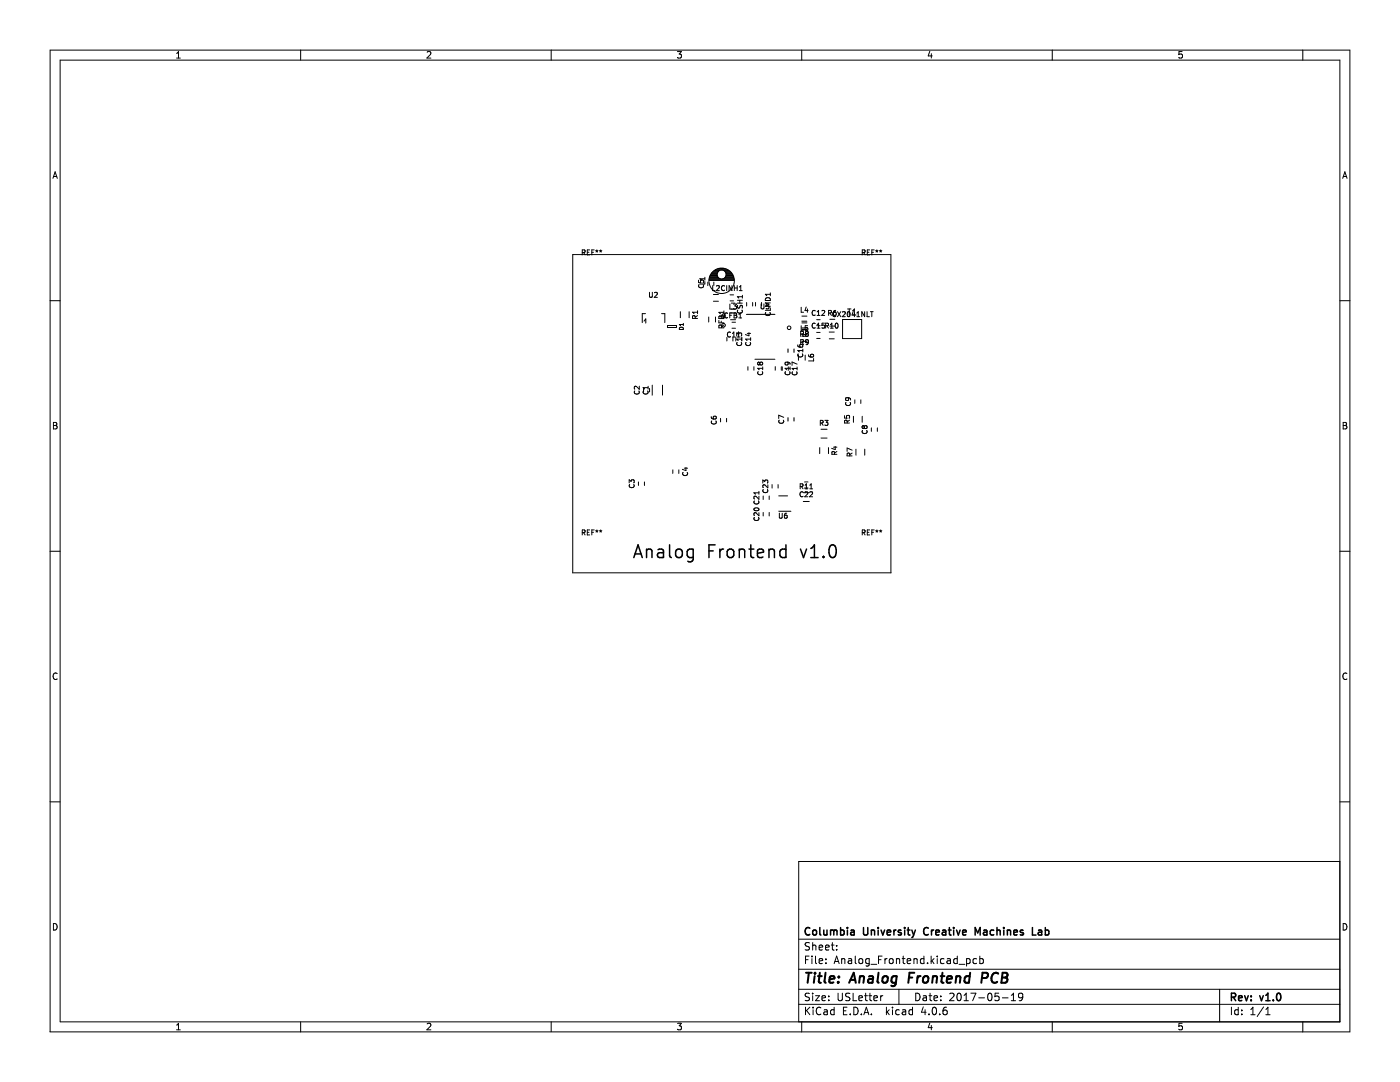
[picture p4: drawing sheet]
<svg xmlns="http://www.w3.org/2000/svg" width="279mm" height="216mm" viewBox="0 0 279 216" stroke-linecap="round" stroke-linejoin="round" font-family="sans-serif">
<g fill="none" stroke="#000" stroke-width=".2">
<path d="M10 10h259.4v195.9h-259.4zM12 12h255.4v191.9h-255.4zM35.2 11.6h.8M35.2 10.7l.4-.4v1.3M60 10v2M85.2 10.4l.5-.1 .3 .4-.8 .9h.8M110 10v2M135.2 10.3h.8l-.4 .5 .3 .1v.6l-.2 .1-.5-.1M160 10v2M185.6 10.2l-.4 1h.9M185.9 10.7v.9M210 10v2"/>
<path d="M235.9 10.3h-.6l-.1 .6 .2-.1h.5l.1 .2-.1 .5-.2 .1-.5-.1M260 10v2M10.6 35.6l.4-1.3 .4 1.3M10.7 35.2h.6M268 35.6l.4-1.3 .4 1.3M268.1 35.2h.6M114.3 50.8h63.5v63.5h-63.5zM116.2 50.4l.5-.1v-.3l-.5-.1v1M116.4 50.4l.4 .5M117.2 50.3h.3M117.7 49.9h-.5v1h.5M118.1 50.3h.3"/>
<path d="M118.6 49.9h-.5v1M118.9 50l.2 .1M119.1 49.9v.2M119.1 50.1l-.1 .2M119.1 50.1l.2 .2M119.3 50l-.2 .1M119.6 50l.3 .1M119.9 49.9v.2M119.9 50.1l-.2 .2M119.9 50.1l.1 .2M120.1 50l-.2 .1M129.6 58.3v.8l.2 .2 .4-.2v-.8"/>
<path d="M130.6 58.4l.4-.1 .2 .3-.6 .7h.6M139.4 55.9v.5h.5l-.1-.4 .5-.1v.5M139.5 56.8a.44 .44 0 0 0 .4 .6 .44 .44 0 0 0 .4-.6M140.7 55.3v.6M140.7 56.2v.5h-1M140.7 55.6h-1l.3 .3M141.3 56.3v.7M141.5 56h5M141.5 55.8h5M141.5 55.7h2.4M141.6 55.5h1.9M141.6 55.4h1.8"/>
<path d="M141.6 55.3h1.7M141.7 55.1h1.5M141.8 55h1.3M141.8 54.8h1.3M141.9 54.7h1.2M142 54.6h1.1M142.1 54.4h1.1M142.2 57v1h.5M142.2 54.3h1.1M142.4 58.8h1M142.4 54.1h1M142.5 56.3v.7"/>
<path d="M142.6 54h1M142.8 53.9h2.5M143 57.1l.4-.1 .2 .3-.7 .7h.7M143.1 53.7h1.9M143.5 53.6h1M144.1 55.7h2.4M144.5 54h1M144.5 55.5h2M144.6 57.1a.44 .44 0 0 0-.6 .4 .44 .44 0 0 0 .6 .4M144.6 54.1h1M144.7 55.4h1.7M144.8 54.3h1"/>
<path d="M144.8 55.3h1.6M144.8 54.4h1.1M144.9 55.1h1.4M144.9 54.6h1.1M144.9 55h1.4M144.9 54.7h1.2M144.9 54.8h1.3M145 57v1M145.7 58.8h.7M146.1 57v1l-.6-1v1M146.6 57v1M146.6 57.5h.5"/>
<path d="M147.1 57v1M147.2 59.9h1M147.6 58h.5M147.6 57.3l.2-.3v1M147.6 59.9v.6M148.2 59.2h-1l.2 .3M148.2 58.9v.6M152.9 59.5a.52 .52 0 0 1 .6-.1 .52 .52 0 0 1 .2 .6h-1zM153.7 58.4v.6M153.7 58.7h-1l.3 .3M172.1 50.4l.5-.1v-.3l-.5-.1v1M172.3 50.4l.4 .5"/>
<path d="M173.1 50.3h.3M173.6 49.9h-.5v1h.5M174 50.3h.3M174.5 49.9h-.5v1M174.8 50l.2 .1M175 49.9v.2M175 50.1l-.2 .2M175 50.1l.1 .2M175.2 50l-.2 .1M175.5 50l.3 .1M175.8 49.9v.2M175.8 50.1l-.2 .2"/>
<path d="M175.8 50.1l.1 .2M176 50l-.2 .1M10 60h2M126.7 78a.44 .44 0 0 0 .4 .6 .44 .44 0 0 0 .4-.6M127.6 77.1v.6l-.7-.6-.3 .2 .1 .3M128.4 77.5v.7M128.4 78a.44 .44 0 0 0 .4 .6 .44 .44 0 0 0 .4-.6M128.5 64.1l.4-.5v.9M128.8 62.6h-.6v1.8M129.3 77.1v.5M129.3 77.4h-1l.3 .2M129.6 77.5v.7"/>
<path d="M130.2 76.9v2M132 62.6h.7v1.8M132.2 76.9v2M133.2 65h1.8v.4h-1.8zM135.6 65.4a.43 .43 0 0 1 .5-.1 .43 .43 0 0 1 .3 .4h-.8zM135.8 62.2v1.2M136.4 64.5v.5M136.4 64.8h-.8l.2 .2M137.5 62.2v1.2M138.7 63.5v-.4l-.4-.1-.1 .5h1M139.2 63l-.5 .3M139.2 62v.6"/>
<path d="M139.2 62.3h-1l.3 .3M141.4 63.3v1M142.4 60.1h1M142.8 63.3v1M143.5 63.9v.5h1M143.5 63.1l.3-.1 .1 .2 .4-.2 .2 .2v.4h-1zM143.9 63.2v.4M143.9 64.1v.3M144 65.4l-.1-.5h-.3l-.1 .5h1M144.5 62.3h-1l.3 .3M144.5 64.8l-.5 .4M144.5 62v.6"/>
<path d="M145.1 67.3v.7M145.2 62.5a.44 .44 0 0 0-.6 .4 .44 .44 0 0 0 .6 .4M145.6 62.9h.4M145.7 60.7v1h1.1l.2-.5-.3-.1 .3-.4h-.6M145.7 60h.7M145.8 66.3a.44 .44 0 0 0-.6 .4 .44 .44 0 0 0 .6 .5M145.8 63.8h1M145.8 62.4h1M146 60.5h.7M146.1 65.5h.7M146.1 64.3h.7M146.1 62.4h-.5v1"/>
<path d="M146.2 67.2h.5M146.2 66.5l.3-.3v1M146.3 67.3v.7M146.4 61.6l.1 .1M146.5 62.4h.3l.2 .2-.2 .3 .3 .3-.2 .2h-.4zM146.5 62.9h.3M146.8 67.3v.7M147.1 68.3a.44 .44 0 0 0 .4 .7 .44 .44 0 0 0 .4-.7M147.1 67.2h.6M147.1 66.5l.3-.3v1M147.2 60.5h1M147.2 60.9l.1 .5a.42 .42 0 0 0 .5-.4h.3v.5"/>
<path d="M147.3 61.9a.44 .44 0 0 0 .4 .6 .44 .44 0 0 0 .4-.6M147.4 66.6l.2-.2 .3 .1v.5M147.4 66.8l-.4-.4v.6M147.4 63.4h.6M147.4 62.7l.3-.3v1M148 67.7h-1l.3 .3M148 67.3v.7M148.9 68.3a.44 .44 0 0 0 .4 .7 .44 .44 0 0 0 .4-.7M149 62.7h5.7M149 60.4v.7M149.1 66.5h.7M149.3 73.2v.7"/>
<path d="M149.5 66.4v.6l-.7-.2M149.8 67.7h-1l.3 .3M149.8 67.4v.6M150.2 60.4v.7M150.5 73.2v.7M150.7 71.7h4M150.8 60.4v.7M151.3 74.2a.44 .44 0 0 0 .4 .6 .44 .44 0 0 0 .4-.6M151.6 72.4l.2-.1 .4 .1-.2 .4-.4-.2M151.6 72.4l-.1-.1-.3 .1 .2 .4 .2-.2M151.6 72.4v.2M151.9 60.6v.8l.2 .2 .4-.2v-.8"/>
<path d="M152 60.4v.7M152.2 73.2v.6M152.2 73.5h-1l.3 .3M152.8 62.3a.44 .44 0 0 0 .4 .7 .44 .44 0 0 0 .4-.7M153.4 60.6h-.5v.5h.5v.4h-.5M153.7 61.4v.5h-1M153.7 60.4h-1l.8 .4-.8 .3h1M154.7 73.2v.7M155.9 73.2v.7M156.1 73.2v.7M156.8 74.2a.44 .44 0 0 0 .4 .6 .44 .44 0 0 0 .4-.6M157.1 72.3l.2 .1-.1 .3-.4 .1-.1-.4 .2-.1h.5l.3 .4"/>
<path d="M157.3 69.6v.7M157.3 73.2v.7M157.7 73.5h-1l.3 .3M157.7 73.2v.6M158.2 74.2a.44 .44 0 0 0 .4 .6 .44 .44 0 0 0 .4-.6M158.5 69.6v.7M159.1 73.2v.6M159.1 72.7l-1-.5v.7M159.1 73.5h-1l.3 .3M159.2 68.8l.3 .4 .5 .1 .2-.2-.1-.3h-.5v.3l.2 .2M159.3 70.6a.44 .44 0 0 0 .4 .6 .44 .44 0 0 0 .4-.6M159.3 70.9v1"/>
<path d="M159.8 66.6h.5v-.4l-.5-.1v1M159.8 68.3l.5-.1v-.3l-.5-.1v1M159.9 61.3v1h.5M159.9 65v1h.5M160 65.4h1M160 66.6l.4 .5M160 64.1h1M160 65.7h1M160 64.4h1M160 63.1h1M160 68.1h1M160 66.8h1"/>
<path d="M160 68.3l.4 .5M160.2 70h-1l.3 .2M160.2 69.7v.5M160.7 70.9v1M160.9 61.3l-.2 .7h.6M160.9 66.6l-.2-.2 .2-.3 .4 .2-.2 .3M160.9 66.6l-.2 .1 .2 .4M160.9 66.6h.2M161.1 66.6l.2 .1-.1 .4h-1.2M161.1 61.6v.7M161.2 65h-.5v.5l.4-.1 .1 .5h-.5M161.3 68.2l-.2 .2-.3-.1v-.4l.3-.1 .2 .2v.5l-.5 .3"/>
<path d="M161.4 70.8l.2 .4 .6 .1 .2-.2-.1-.4-.5 .1v.3l.1 .2M162.4 71.5v.5h-1M162.7 62a.44 .44 0 0 0-.6 .4 .44 .44 0 0 0 .6 .4M162.7 64.6a.44 .44 0 0 0-.6 .4 .44 .44 0 0 0 .6 .4M163 63.8h.7M163 65h.7M163 66.3h.7M163 67.5h.7M163.1 62.9h.5M163.1 62.2l.3-.3v1M163.1 64.8l.3-.3v1M163.1 65.5h.5"/>
<path d="M164 62l.4-.1 .2 .3-.6 .7h.6M164 65.4h.1M164.5 64.5h-.4l-.1 .5 .4-.1 .2 .2-.1 .3h-.4M164.8 65h.5v-.4l-.5-.1v1M165 65l.3 .5M165.4 62.5l.4-.1 .1-.4-.5-.1v1M165.5 66.3h1M165.5 67.6h1M165.6 62.5l.3 .4M165.6 65.1h1M165.6 63.7h1M165.7 64.8l.3-.3v1"/>
<path d="M165.7 65.5h.6M166.8 61.9l-.4 .3-.1 .6 .2 .1 .3-.1v-.4l-.3-.1-.2 .2M166.8 62.3a.44 .44 0 0 0-.6 .4 .44 .44 0 0 0 .6 .4M166.8 64.5h.1a.49 .49 0 0 1 .4 .5 .49 .49 0 0 1-.5 .4l-.1-.3zM167.1 62.2l.7 1M167.8 62.2l-.7 1M168.1 62.3l.4-.1 .2 .3-.6 .7h.6M168.1 63.8h3.9v3.8h-3.9zM169.1 61.7h.7M169.2 79.4l.2 .1-.1 .3-.5 .1-.1-.4 .2-.1h.6l.2 .4M169.2 62.2h.1a.49 .49 0 0 1 .4 .5 .49 .49 0 0 1-.5 .4l-.1-.3zM169.5 61.7v1.2"/>
<path d="M170.2 62l.3-.3v1.5M170.3 62.1l-.3 .8h.9M170.6 79.8v.7M171 63.2h.6M171 62.5l.3-.3v1M171.8 79.8v.7M172.6 62.2v1l-.6-1v1M173 62.2v1h.5M173.7 62.2h.6M174 62.2v1M267.4 60h2M10.7 84.3h.4l.2 .2-.2 .4 .2 .1 .1 .3-.2 .3h-.5z"/>
<path d="M10.7 84.9h.4M125.6 96.4v-.7l.3 .4 .1-.3h.5v.6M125.7 96.7a.44 .44 0 0 0 .4 .6 .44 .44 0 0 0 .4-.6M127.4 96.2v.7M128.6 96.2v.7M134.3 93.8v.7M135.5 93.8v.7M136.3 94.3a.45 .45 0 0 0 .4 .6 .45 .45 0 0 0 .5-.6M136.6 93.4h.6M136.9 93.3v.6l-.7-.2M137.1 94.3h.1M142 83.1l.2 .5h.6l.2-.2-.1-.3h-.5l-.1 .3 .2 .2"/>
<path d="M142 84a.44 .44 0 0 0 .5 .6 .44 .44 0 0 0 .4-.6M143.8 83.5v.7M145 83.5v.7M150.6 100a.44 .44 0 0 0 .4 .6 .44 .44 0 0 0 .4-.6M151.5 99v.6l-.8-.6-.2 .2 .1 .4M151.5 98.1v.5M151.5 98.3h-1l.2 .3M152.2 96.4v-.6l.4 .3 .1-.3h.4v.6M152.3 99v.7M152.3 97.7a.44 .44 0 0 0 .4 .6 .44 .44 0 0 0 .4-.6M153.2 96.7v.6l-.7-.6-.3 .2 .1 .4M153.5 99v.7"/>
<path d="M154.1 96.7v.7M155.3 96.7v.7M155.4 98.9h1.8M155.5 83.8a.44 .44 0 0 0 .4 .7 .44 .44 0 0 0 .4-.7M156.4 83.3l-1-.5v.7M157.3 83.3v.7M158.5 83.3v.7M159.7 97.1l.5-.1v-.4l-.5-.1v1M159.9 97.1l.4 .4M160.3 98.2a.44 .44 0 0 0-.7 .4 .44 .44 0 0 0 .7 .4M160.3 98.3h1.2M160.6 97.4h.7"/>
<path d="M160.6 96.2h.7M160.6 98.2l.4-.1 .2 .3-.6 .7h.6M160.6 97.5h.6M160.6 96.8l.3-.3v1M161.6 96.8l.3-.3v1M161.6 98.2l.4-.1 .2 .3-.6 .7h.6M161.6 97.5h.6M163.6 89.3v1.2M163.7 84.4h.5v-.4l-.5-.1v1M163.9 87.4h1.2M163.9 85.7h1.2M164 84.4l.3 .5"/>
<path d="M164.6 83.9h.6l-.3 .4 .3 .1v.4h-.6M165.3 89.3v1.2M166.4 89.2h.6M166.5 90.7v-.5l-.4-.1-.1 .6h1M166.7 89.1v.6l-.7-.2M167 90.1l-.5 .3M168.5 82.9v.5l.5 .1v-.5l.5-.1v.6M168.8 80.3a.44 .44 0 0 0 .4 .6 .44 .44 0 0 0 .5-.6M169.1 84.4l-.1-.5h-.4l-.1 .5h1M169.5 83.8l-.4 .4M169.6 91l-.1-.5-.3-.1-.1 .6h1M170.1 90.4l-.5 .3"/>
<path d="M170.1 89.8l-1-.4v.7M170.3 83.1v1.2M170.8 89.6v1.2M172.1 83.1v1.2M172.1 85.9a.45 .45 0 0 0 .4 .6 .45 .45 0 0 0 .5-.6M172.5 85.1l-.2-.2-.2 .2 .1 .4 .3-.2M172.5 85.1l.2-.2 .4 .2-.2 .4-.4-.2M172.5 85.1v.2M172.6 89.6v1.2M173 85.9h.1M173.9 85.4v.7M175.1 85.4v.7"/>
<path d="M268.1 84.3h.4l.2 .2-.2 .4 .2 .1 .1 .3-.2 .3h-.5zM268.1 84.9h.4M10 110h2M116.2 106.3l.5-.1v-.4l-.5-.1v1M116.4 106.3l.4 .4M117.2 106.2h.3M117.7 105.7h-.5v1h.5M118.1 106.2h.3M118.6 105.7h-.5v1M118.9 105.9l.2 .1M119.1 105.7v.3M119.1 106l-.1 .2"/>
<path d="M119.1 106l.2 .2M119.3 105.9l-.2 .1M119.6 105.9l.3 .1M119.9 105.7v.3M119.9 106l-.2 .2M119.9 106l.1 .2M120.1 105.9l-.2 .1M150.5 101.5a.49 .49 0 0 1 .6-.2 .49 .49 0 0 1 .3 .5 .49 .49 0 0 1-.6 .2 .49 .49 0 0 1-.3-.5zM150.6 103.2a.44 .44 0 0 0 .4 .7 .44 .44 0 0 0 .4-.7M151.5 102.3v.6l-.8-.6-.2 .2 .1 .4M152.3 102.3v.7M153.5 102.3v.7"/>
<path d="M155.4 102h2.4M155.5 102.4v.8l.2 .2 .4-.2v-.8M157 102.4l-.4 .2-.1 .6 .2 .2 .4-.1-.1-.5h-.3l-.2 .2M160.3 100.1h1.2M172.1 106.3l.5-.1v-.4l-.5-.1v1M172.3 106.3l.4 .4M173.1 106.2h.3M173.6 105.7h-.5v1h.5M174 106.2h.3M174.5 105.7h-.5v1M174.8 105.9l.2 .1M175 105.7v.3"/>
<path d="M175 106l-.2 .2M175 106l.1 .2M175.2 105.9l-.2 .1M175.5 105.9l.3 .1M175.8 105.7v.3M175.8 106l-.2 .2M175.8 106l.1 .2M176 105.9l-.2 .1M267.4 110h2M11.4 134.4a.62 .62 0 0 0-.9 .4 .62 .62 0 0 0 .7 .8l.2-.1M268.8 134.4a.62 .62 0 0 0-.9 .4 .62 .62 0 0 0 .7 .8l.2-.1M10 160h2"/>
<path d="M267.4 171.9h-108v32M267.4 160h2M10.7 184.3a.66 .66 0 0 1 .7 .6 .66 .66 0 0 1-.7 .7zM159.4 197.4h108M159.4 193.4h108M159.4 187.4h108M160.8 191.5h.5M161.5 190.8h-.7v1.5M161.5 198.3l-.5-.1-.2 .1v.5l.6 .2 .1 .4-.2 .3-.6-.1M161.5 188.2l-.5-.1-.2 .1v.5l.6 .2 .1 .4-.2 .3-.6-.1M162 190.8v.1M162 191.3v1"/>
<path d="M162.2 188.1v1.5M162.2 198.2v.1M162.2 198.7v1M162.2 188.7l.2-.1 .4 .1v.9M162.8 198.7h.7l-.7 1h.7M162.8 190.8v1.3l.2 .2M163.5 191.8l.7-.2-.1-.2-.4-.1-.2 .2v.7h.6M163.5 189.1l.7-.2-.1-.2-.4-.1-.2 .2v.7h.6M164 199.2l.8-.2-.1-.2-.4-.1-.3 .2 .1 .7h.6M164.8 189.1l.7-.2-.1-.2-.4-.1-.2 .2v.7h.6M164.8 192.1v.2M164.8 191.4v.1"/>
<path d="M165.4 199.5v.2M165.4 198.8v.1M165.9 188.6h.6M166.1 188.1v1.3l.4 .2M166.5 192.3l.5-1.5 .5 1.5M166.6 191.9h.7M167 189.4v.2M167 188.7v.1M167.3 198.2v1.2l.2 .3h.3l.3-.3v-1.2M168 191.4l.2-.1 .3 .1 .1 .9M168 191.3v1M169.3 191.4h.6l.1 .9"/>
<path d="M169.6 198.3l-.6-.1-.2 .3 .1 .3 .6 .3v.4l-.2 .2-.5-.1M170 191.6l-.5 .1-.2 .2 .2 .4 .5-.1M170.3 198.2v1.5h.7M170.7 190.8v1.3l.2 .2M171.4 199.2l.7-.2-.1-.2-.4-.1-.2 .2 .1 .7h.5M171.5 191.4l.2-.1 .4 .1 .1 .6-.2 .2-.3 .1-.2-.2zM172.5 198.7h.6M172.8 198.2v1.3l.3 .2M173.4 198.7h.6M173.5 191.3v1.2l-.3 .3-.4-.1M173.5 191.4l-.5-.1-.2 .3 .1 .6h.6M173.6 198.2v1.3l.4 .2"/>
<path d="M173.8 192.4h1.2M174.4 199.2l.7-.2-.1-.2-.4-.1-.2 .2 .1 .7h.5M175.3 191.5h.5M175.8 198.7v1M176 190.8h-.7v1.5M176.2 198.7l-.4 .3M176.6 191.3v1M177 191.3l-.4 .3M177.5 191.4l.3-.1 .4 .1 .1 .6-.2 .2-.3 .1-.3-.2zM178.9 191.4l.2-.1 .4 .1v.9M178.9 191.3v1M179.4 197.4v3"/>
<path d="M180 191.3h.6M180.3 190.8v1.3l.3 .2M181 191.8l.8-.2-.1-.2-.4-.1-.3 .2 .1 .7h.6M182.4 191.4l.2-.1 .4 .1v.9M182.4 191.3v1M182.8 198.2a.76 .76 0 0 1 .8 .7 .76 .76 0 0 1-.8 .8zM184.3 198.8h.5l.1 .9M184.4 191.4l-.4-.1-.3 .3 .1 .6h.6M184.4 190.8v1.5M184.9 199l-.5 .1-.2 .2 .2 .4 .5-.1M185.1 192.1v.2M185.4 198.7h.6"/>
<path d="M185.6 198.2v1.3l.4 .2M185.8 190.8v1.5M186 191.7l.4 .6M186.4 199.2l.7-.2-.1-.2-.4-.1-.2 .2 .1 .7h.5M186.4 191.3l-.6 .6M187 190.8v.1M187 191.3v1M187.8 199.5v.2M187.8 198.8v.1M188.4 191.4l-.4-.1-.3 .3 .1 .6h.6M189 191.4h.6l.1 .9M189.5 198.3l.6-.1 .3 .4-.9 1.1h.9"/>
<path d="M189.7 191.6l-.5 .1-.2 .2 .2 .4 .5-.1M191 191.4l-.4-.1-.3 .3 .2 .6h.5M191 190.8v1.5M191.1 198.3l.2-.1a.8 .8 0 0 1 .5 .7 .8 .8 0 0 1-.5 .8l-.2-.2-.1-.4zM191.4 192.4h1.1M192.4 199.7h.9M192.4 198.6l.4-.4v1.5M192.9 191.4l.4-.1 .3 .3-.1 .6h-.6M192.9 191.3v1.5M193.8 198.2h1l-.7 1.5M194.9 191.4l-.4-.1-.3 .3 .1 .6h.6M195.3 199.1h1.2"/>
<path d="M195.5 191.4l.5-.1 .3 .3-.2 .6h-.6M195.5 190.8v1.5M197.3 198.3l.2-.1a.8 .8 0 0 1 .5 .7 .8 .8 0 0 1-.5 .8l-.2-.2-.2-.4zM199.3 198.2h-.7l-.1 .7 .3-.1h.5l.1 .2-.1 .5-.2 .2-.6-.2M200 199.1h1.2M201.8 199.7h.9M201.8 198.6l.5-.4v1.5M204.1 198.8l-.3 .3h-.3l-.2-.3 .1-.5 .4-.1 .2 .1a.99 .99 0 0 1-.3 1.4h-.3M243.4 197.4v6.5M268.1 184.3a.66 .66 0 0 1 .7 .6 .66 .66 0 0 1-.7 .7zM35.2 204.6l.4-.4v1.3M35.2 205.5h.8"/>
<path d="M60 203.9v2M85.2 204.3l.5-.1 .3 .4-.8 .9h.8M110 203.9v2M135.2 204.2h.8l-.4 .5 .3 .1v.6l-.2 .1-.5-.1M159.4 200.4h108M160 203.9v2M160.8 201v1.5M161 201.6l.6 .9M161.6 201l-.8 .8M162.3 201v.1M162.3 201.5v1M163.8 201.1a.71 .71 0 0 0-1 .5 .71 .71 0 0 0 .7 .9l.3-.2"/>
<path d="M164.5 201.6h.5l.1 .9M165.1 201.8l-.5 .1-.2 .2 .2 .4 .5-.1M166.5 201.6l-.5-.1-.2 .3 .1 .6h.6M166.5 201v1.5M168.3 201.7h.5M169 201h-.7v1.5h.7M169.7 202.3v.2M170.4 201a.76 .76 0 0 1 .9 .7 .76 .76 0 0 1-.9 .8zM171.9 202.3v.2M172.4 202.5l.5-1.5 .5 1.5M172.5 202.1h.8M173.9 202.3v.2"/>
<path d="M176.9 201v1.5M177 201.9l.5 .6M177.5 201.5l-.6 .6M178.1 201v.1M178.1 201.5v1M179.5 201.6l-.5-.1-.2 .3 .1 .6h.6M180.1 201.6h.6l.1 .9M180.8 201.8l-.5 .1-.3 .2 .3 .4 .5-.1M182.1 201.6l-.4-.1-.3 .3 .1 .6h.6M182.1 201v1.5M184.3 200.9l-.4 1.1h.9M184.6 201.5v1"/>
<path d="M185.4 202.3v.2M185.6 204.1l-.4 1h.9M185.9 204.6v.9M186.2 201.1l.2-.1a.8 .8 0 0 1 .5 .7 .8 .8 0 0 1-.5 .8l-.2-.2-.2-.4zM187.5 202.3v.2M188.9 201l-.4 .1a1.01 1.01 0 0 0 0 1.4l.5-.2v-.5l-.2-.2h-.3l-.3 .2M210 203.9v2M235.9 204.2h-.6l-.1 .6 .2-.1h.5l.1 .2-.1 .5-.2 .1-.5-.1M245.8 201v1.5M247.1 201.6l-.4-.1-.3 .3 .1 .6h.6M247.1 201v1.5M247.8 202.3v.2"/>
<path d="M247.8 201.6v.1M249.6 202.5h.9M249.6 201.4l.4-.4v1.5M252.2 200.9l-1.3 1.9M252.6 201.4l.4-.4v1.5M252.6 202.5h.9M260 203.9v2"/>
<circle cx="144" cy="56" r="2.54"/>
<circle cx="144" cy="54.8" r=".9"/>
<circle cx="144.4" cy="64.9" r=".36"/>
<circle cx="144.4" cy="63" r=".36"/>
<circle cx="157.5" cy="65.4" r=".36"/>
</g>
<g fill="none" stroke="#000" stroke-width=".3">
<path d="M126.5 111.3l.8-2.6 .9 2.6M126.7 110.5h1.2M129 109.6v1.7M129 109.8a.63 .63 0 0 1 1.1 .1v1.4M131.3 109.7l.3-.1 .7 .1 .1 .2v1.4M132.4 110.2l-.8 .1a.5 .5 0 0 0-.4 .5 .5 .5 0 0 0 .4 .5l.8-.2M133.6 108.7v2.2l.4 .4M135.1 109.7a.69 .69 0 0 1 1.1 .3v.8a.69 .69 0 0 1-.7 .5 .69 .69 0 0 1-.7-.5v-.8zM138.3 109.7l-.7-.1-.5 .4v.8l.3 .3 .2 .2 .7-.2M138.3 109.6v2a.69 .69 0 0 1-1 .4M141.5 109.9h.8M142.7 108.7h-1.2v2.6"/>
<path d="M143.7 109.6v1.7M144.4 109.6a.65 .65 0 0 0-.7 .4M145.2 109.8a.69 .69 0 0 1 .7-.2 .69 .69 0 0 1 .5 .4v.8a.69 .69 0 0 1-.6 .5 .69 .69 0 0 1-.7-.5zM147.5 109.8a.63 .63 0 0 1 1.1 .1v1.4M147.5 109.6v1.7M149.5 109.6h.9M149.8 108.7v2.2l.2 .2 .4 .2M151.2 110.4l1.2-.2-.1-.5-.8-.1-.3 .3 .1 1.2 .2 .2 .8-.2M153.5 109.8a.63 .63 0 0 1 1.1 .1v1.4M153.5 109.6v1.7M156.9 109.7l-.8-.1-.5 .4v.8l.3 .3 .2 .2 .8-.2M156.9 108.7v2.6"/>
<path d="M159.8 109.6l.6 1.7 .6-1.7M161.8 111.3h1.5M161.8 109.4l.7-.7v2.6M164.4 111l.1 .1-.1 .2M164.4 111l-.2 .1 .2 .2M164.4 111v.3M165.8 108.8a.6 .6 0 0 1 1 .4 1.49 1.49 0 0 1-.5 2.1 .65 .65 0 0 1-.7-.5 1.98 1.98 0 0 1 .2-2zM161.6 185.2a.71 .71 0 0 0-1 .5 .71 .71 0 0 0 .7 .9l.3-.2M162.3 185.7l.2-.1 .4 .1 .1 .6-.2 .2-.3 .1-.2-.2zM163.6 185.1v1.3l.2 .2M164.4 185.6l.1 .9 .3 .1 .2-.2M165 185.6v1"/>
<path d="M165.8 185.7l.4-.1 .2 .2M165.8 185.6v1M166.4 185.8l.2-.2 .4 .1v.9M166.4 185.8v.8M167.8 185.7l.4-.1 .3 .3-.2 .6h-.5M167.8 185.1v1.5M169.1 185.1v.1M169.1 185.6v1M169.8 185.7h.6l.1 .9M170.5 185.9l-.5 .1-.2 .2 .2 .4 .5-.1M172.3 185.1v1.2l.3 .3h.3l.3-.3v-1.2M173.9 185.7l.2-.1 .4 .1v.9"/>
<path d="M173.9 185.6v1M175.3 185.1v.1M175.3 185.6v1M175.8 185.6l.4 1 .3-1M177 186.1l.8-.2-.1-.2-.4-.1-.3 .2 .1 .7h.6M178.4 185.6v1M178.8 185.6l-.4 .3M179.8 185.7l-.3-.1-.2 .2v.2l.5 .2v.3h-.5M180.5 185.1v.1M180.5 185.6v1M181 185.6h.6M181.3 185.1v1.3l.3 .2"/>
<path d="M182 185.6l.3 1M182.3 186.6l-.3 .5M182.7 185.6l-.4 1M185.3 185.2a.71 .71 0 0 0-1 .5 .71 .71 0 0 0 .7 .9l.3-.2M185.9 185.6v1M186.3 185.6l-.4 .3M186.8 186.1l.7-.2-.1-.2-.4-.1-.2 .2v.7h.6M188.1 185.7h.6l.1 .9M188.8 185.9l-.5 .1-.3 .2 .3 .4 .5-.1M189.3 185.6h.5M189.5 185.1v1.3l.3 .2M190.3 185.1v.1"/>
<path d="M190.3 185.6v1M190.9 185.6l.4 1 .3-1M192.1 186.1l.7-.2v-.2l-.5-.1-.2 .2 .1 .7h.6M194.6 186.6v-1.5l.5 1.1 .5-1.1v1.5M196.3 185.7h.6l.1 .9M197 185.9l-.5 .1-.2 .2 .2 .4 .5-.1M198.3 185.7l-.4-.1-.3 .3 .2 .6h.5M199 185.7l.2-.1 .3 .1 .1 .9M199 185.1v1.5M200.3 185.1v.1M200.3 185.6v1M201 185.7l.3-.1 .3 .1 .1 .9"/>
<path d="M201 185.6v1M202.3 186.1l.7-.2v-.2l-.5-.1-.2 .2 .1 .7h.6M204.2 185.7l-.4-.1-.2 .2 .1 .2 .5 .2v.3h-.6M206 185.1v1.5h.8M207.3 185.7h.5l.1 .9M207.9 185.9l-.5 .1-.2 .2 .2 .4 .5-.1M208.6 185.7l.4-.1 .3 .3-.1 .6h-.6M208.6 185.1v1.5M245.8 199l.7-.1 .1-.2-.1-.4-.2-.1h-.5v1.5M246.1 199l.5 .7M247.2 199.2l.7-.2-.1-.2-.4-.1-.2 .2 .1 .7h.5M248.4 198.7l.4 1 .3-1"/>
<path d="M249.7 199.5v.2M249.7 198.8v.1M251.4 198.7l.4 1 .3-1M252.6 199.7h.9M252.6 198.6l.4-.4v1.5M254.1 199.5v.2M254.9 198.3l.2-.1a.8 .8 0 0 1 .5 .7 .8 .8 0 0 1-.5 .8l-.2-.2-.1-.4z"/>
</g>
<g fill="none" stroke="#000" stroke-width=".4">
<path d="M160.9 194.1h1.1M161.4 194.1l-.2 2M162.6 194.8l-.2 1.3M162.7 194.1l-.1 .2M163.2 194.8h.8M163.6 194.1l-.2 1.7 .1 .2 .3 .1M164.8 194.1l-.3 1.7 .3 .3M165.5 195.4l1-.2v-.3h-.8l-.2 .9 .2 .3 .6-.1M167.3 195.9v.2M167.4 194.9v.2M169.5 196.1l.9-2 .4 2M169.7 195.5h1"/>
<path d="M171.6 195a.49 .49 0 0 1 .8 .1l-.1 1M171.6 194.8l-.1 1.3M173.4 194.9h.8l-.1 1.2M174.2 195.2l-.6 .1a.4 .4 0 0 0-.4 .4 .4 .4 0 0 0 .3 .4l.6-.1M175.3 194.1l-.2 1.7 .3 .3M176.3 195a.52 .52 0 0 1 .5-.2 .52 .52 0 0 1 .4 .4l-.1 .5a.55 .55 0 0 1-.5 .4 .55 .55 0 0 1-.5-.4zM178.9 194.9a.66 .66 0 0 0-.9 .3l-.1 .5 .1 .3h.8M179 194.8l-.2 1.6a.6 .6 0 0 1-.9 .3M181.4 195.1h.7M182.5 194.1h-1l-.2 2M183.2 194.8l-.2 1.3M183.7 194.8l-.4 .1-.2 .3"/>
<path d="M184.4 195a.52 .52 0 0 1 .5-.2 .52 .52 0 0 1 .4 .4l-.1 .5a.55 .55 0 0 1-.5 .4 .55 .55 0 0 1-.5-.4zM186.2 195a.49 .49 0 0 1 .8 .1l-.1 1M186.2 194.8l-.2 1.3M187.7 194.8h.8M188.1 194.1l-.2 1.7v.2l.4 .1M189 195.4l.9-.2v-.3h-.8l-.2 .9 .3 .3 .6-.1M190.8 195a.49 .49 0 0 1 .9 .1l-.1 1M190.9 194.8l-.2 1.3M193.5 194.9a.66 .66 0 0 0-1 .3v.5l.1 .3h.8M193.6 194.1l-.2 2M196 195.2l.9-.1a.52 .52 0 0 0 .3-.5 .52 .52 0 0 0-.3-.5h-.8l-.3 2M199.2 194.3a.88 .88 0 0 0-1 0 .88 .88 0 0 0-.3 .9 .69 .69 0 0 0 .3 .8 .69 .69 0 0 0 .8-.1"/>
<path d="M200 195.1h.6M200.1 194.1l.8 .1a.51 .51 0 0 1 .2 .5 .51 .51 0 0 1-.5 .4l.3 .1a.58 .58 0 0 1-.3 .9h-.8z"/>
</g>
</svg>
